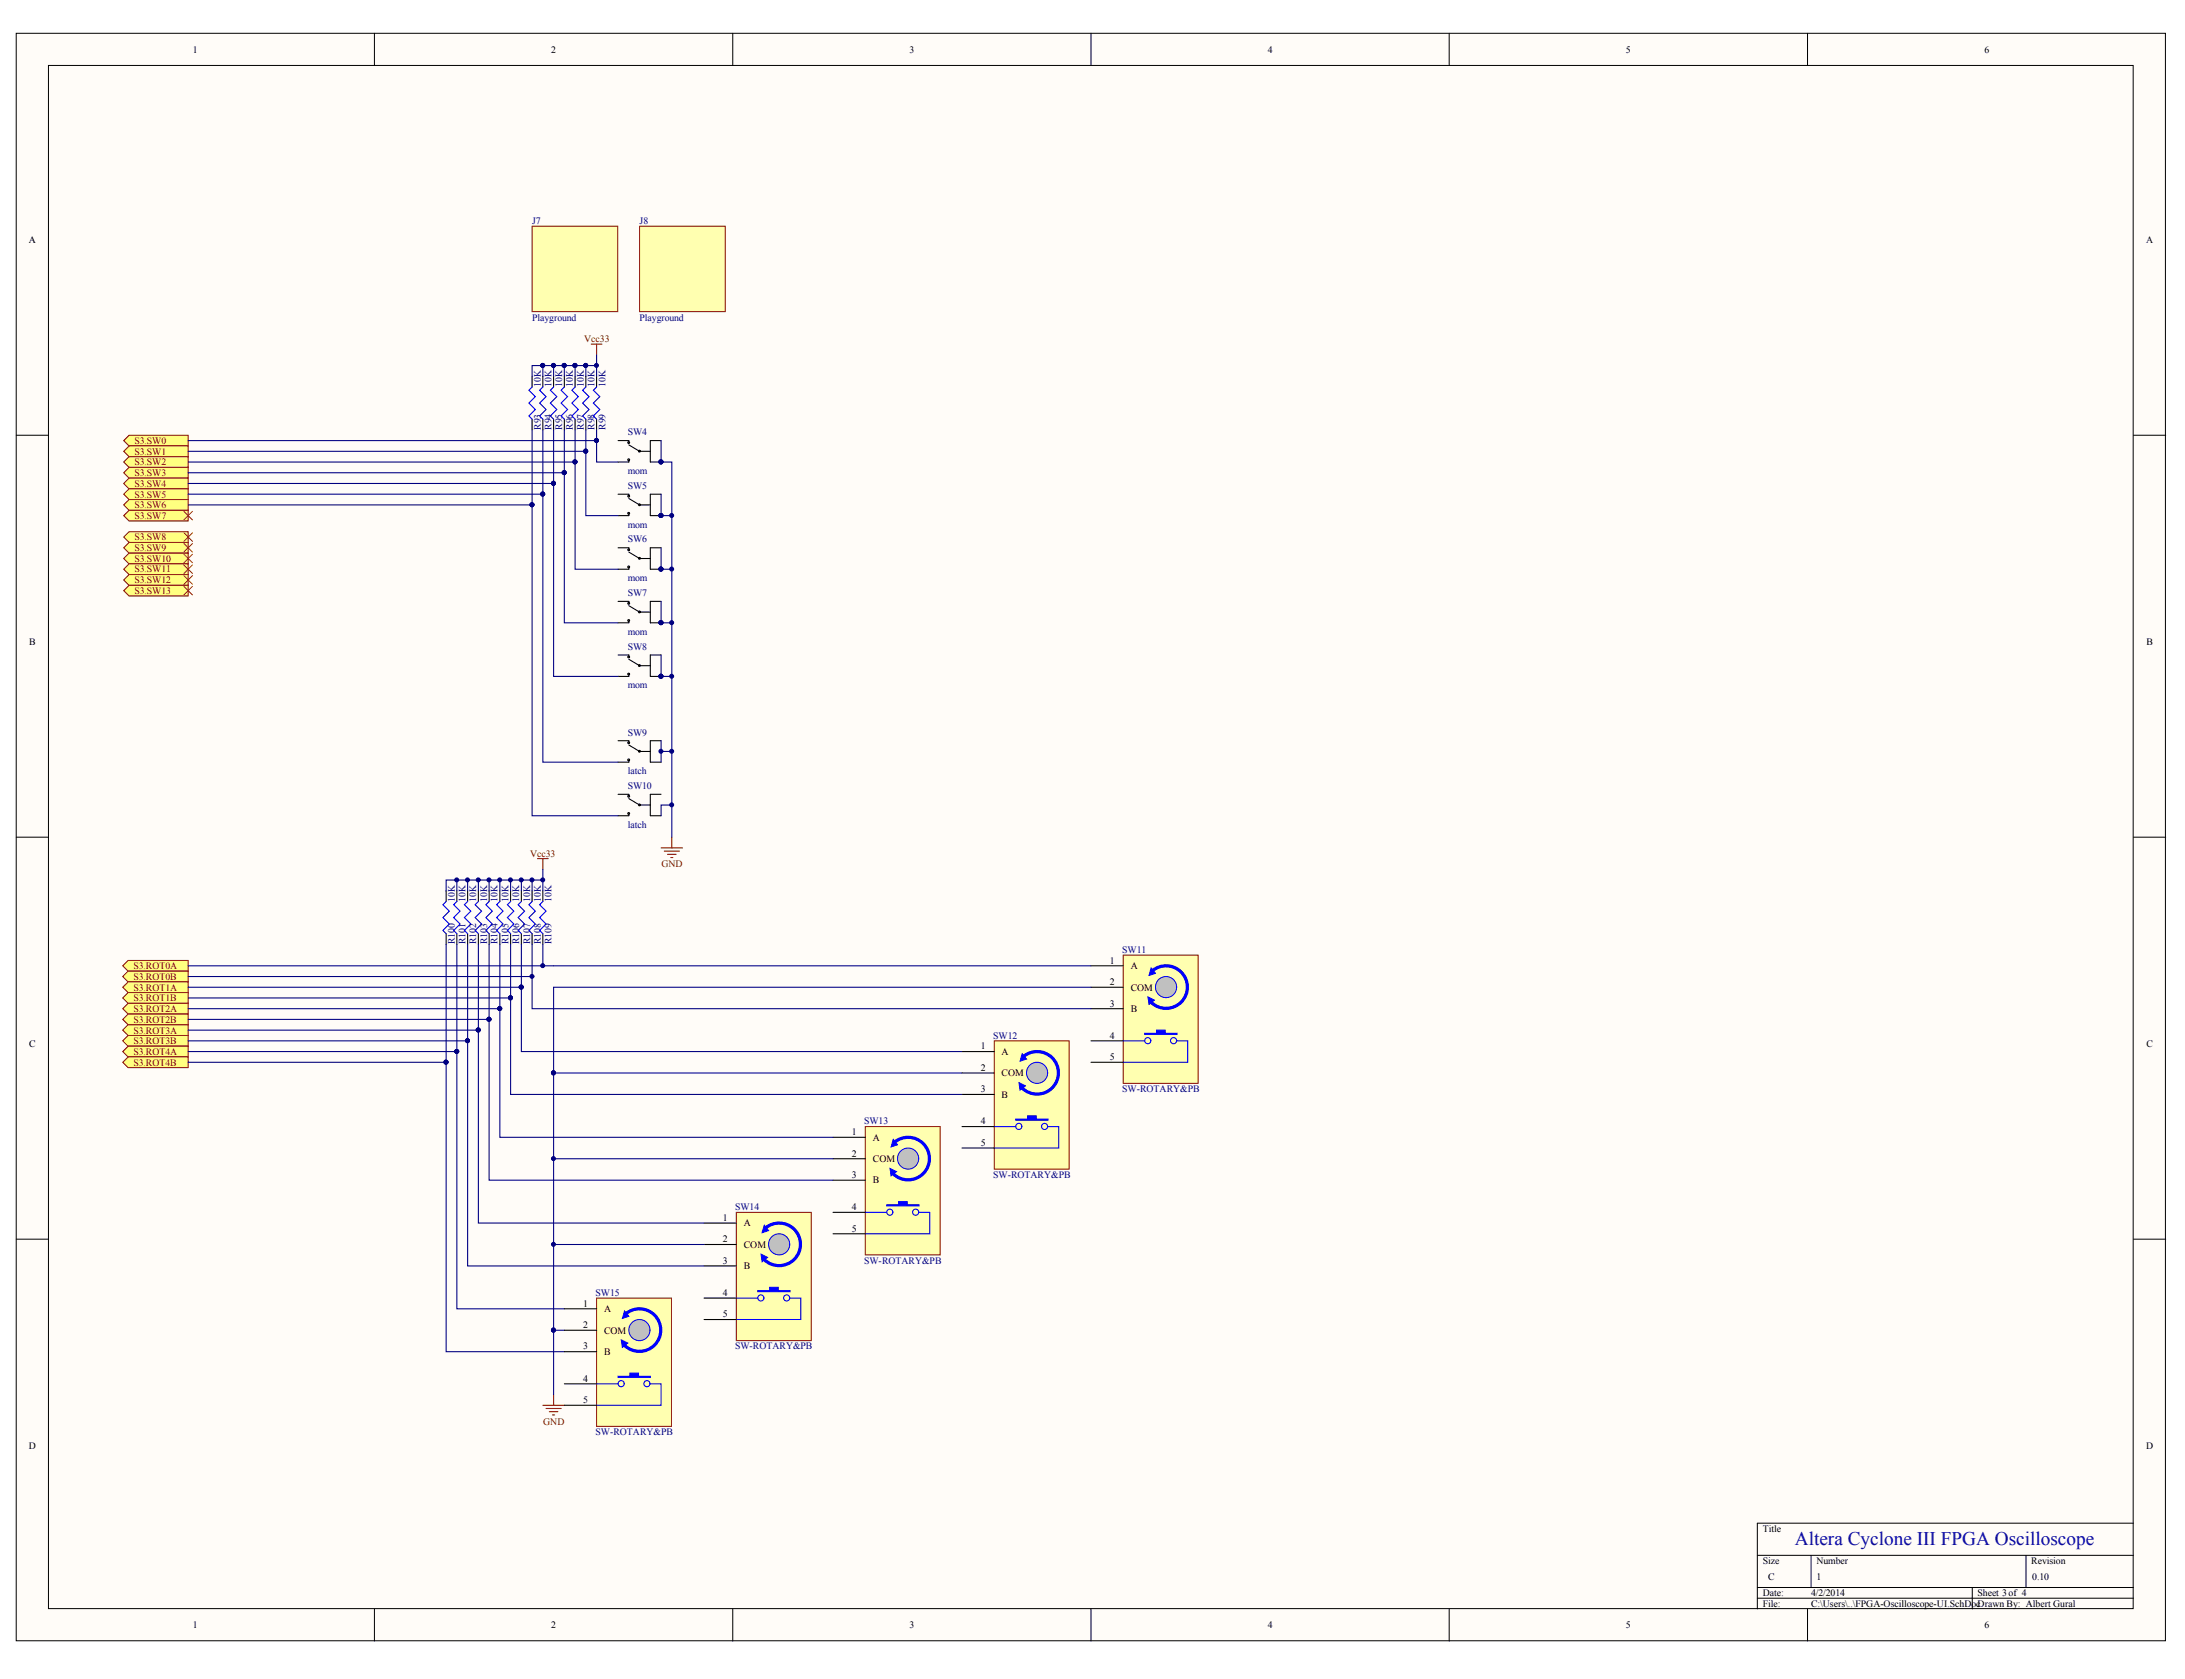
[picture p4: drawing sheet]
<svg xmlns="http://www.w3.org/2000/svg" width="273mm" height="210mm" viewBox="0 0 273 210" stroke-linecap="round" stroke-linejoin="round" font-family="sans-serif">
<defs><g id="words">
<text font-size="2.4" fill="#0000b4" x="224.3" y="193.1">Altera Cyclone III FPGA Oscilloscope</text>
<g font-size="1.2">
<text x="24.1" y="6.6">1</text>
<text x="68.9" y="6.6">2</text>
<text x="113.6" y="6.6">3</text>
<text x="158.4" y="6.6">4</text>
<text x="203.2" y="6.6">5</text>
<text x="248" y="6.6">6</text>
<text x="3.6" y="30.4">A</text>
<text x="268.2" y="30.4">A</text>
<text x="3.6" y="80.6">B</text>
<text x="268.2" y="80.6">B</text>
<text x="138.7" y="120.5">1</text>
<text x="138.7" y="123.2">2</text>
<text x="138.7" y="125.8">3</text>
<text x="141.3" y="121.1">A</text>
<text x="141.3" y="123.9">COM</text>
<text x="3.6" y="130.9">C</text>
<text x="122.6" y="131.2">1</text>
<text x="125.2" y="131.9">A</text>
<text x="138.7" y="129.8">4</text>
<text x="141.3" y="126.5">B</text>
<text x="268.2" y="130.9">C</text>
<text x="122.6" y="133.9">2</text>
<text x="122.6" y="136.6">3</text>
<text x="125.2" y="134.6">COM</text>
<text x="125.2" y="137.2">B</text>
<text x="138.7" y="132.5">5</text>
<text x="106.5" y="141.9">1</text>
<text x="109.1" y="142.6">A</text>
<text x="122.6" y="140.6">4</text>
<text x="122.6" y="143.3">5</text>
<text x="106.5" y="144.6">2</text>
<text x="106.5" y="147.3">3</text>
<text x="109.1" y="145.3">COM</text>
<text x="109.1" y="147.9">B</text>
<text x="90.3" y="152.6">1</text>
<text x="90.3" y="155.3">2</text>
<text x="93" y="153.3">A</text>
<text x="106.5" y="151.3">4</text>
<text x="106.5" y="154">5</text>
<text x="90.3" y="158">3</text>
<text x="93" y="156">COM</text>
<text x="93" y="158.7">B</text>
<text x="72.9" y="163.3">1</text>
<text x="72.9" y="166">2</text>
<text x="75.5" y="164">A</text>
<text x="75.5" y="166.7">COM</text>
<text x="90.3" y="162">4</text>
<text x="90.3" y="164.7">5</text>
<text x="72.9" y="168.7">3</text>
<text x="72.9" y="172.8">4</text>
<text x="75.5" y="169.4">B</text>
<text x="72.9" y="175.4">5</text>
<text x="3.6" y="181.1">D</text>
<text x="268.2" y="181.1">D</text>
<text x="220.3" y="191.5">Title</text>
<text x="220.3" y="195.5">Size</text>
<text x="221" y="197.5">C</text>
<text x="227" y="195.5">Number</text>
<text x="227" y="197.5">1</text>
<text x="253.8" y="195.5">Revision</text>
<text x="254" y="197.5">0.10</text>
<text x="24.1" y="203.6">1</text>
<text x="68.9" y="203.6">2</text>
<text x="113.6" y="203.6">3</text>
<text x="158.4" y="203.6">4</text>
<text x="203.2" y="203.6">5</text>
<text x="220.3" y="199.6">Date:</text>
<text x="220.3" y="200.9">File:</text>
<text x="226.3" y="199.6">4/2/2014</text>
<text x="226.3" y="200.9">C:\Users\..\FPGA-Oscilloscope-UI.SchDocDrawn By: Albert Gural</text>
<text x="247.1" y="199.6">Sheet 3of 4</text>
<text x="248" y="203.6">6</text>
</g>
<g font-size="1.2" fill="#000080">
<text x="66.5" y="28">J7</text>
<text x="79.9" y="28">J8</text>
<text x="66.5" y="40.1">Playground</text>
<text x="79.9" y="40.1">Playground</text>
<text x="67.6" y="53.8" transform="rotate(-90 67.6 53.8)">R93</text>
<text x="67.6" y="48.4" transform="rotate(-90 67.6 48.4)">10K</text>
<text x="68.9" y="53.8" transform="rotate(-90 68.9 53.8)">R94</text>
<text x="68.9" y="48.4" transform="rotate(-90 68.9 48.4)">10K</text>
<text x="70.2" y="53.8" transform="rotate(-90 70.2 53.8)">R95</text>
<text x="70.2" y="48.4" transform="rotate(-90 70.2 48.4)">10K</text>
<text x="71.6" y="53.8" transform="rotate(-90 71.6 53.8)">R96</text>
<text x="71.6" y="48.4" transform="rotate(-90 71.6 48.4)">10K</text>
<text x="72.9" y="53.8" transform="rotate(-90 72.9 53.8)">R97</text>
<text x="72.9" y="48.4" transform="rotate(-90 72.9 48.4)">10K</text>
<text x="74.3" y="53.8" transform="rotate(-90 74.3 53.8)">R98</text>
<text x="74.3" y="48.4" transform="rotate(-90 74.3 48.4)">10K</text>
<text x="75.7" y="53.8" transform="rotate(-90 75.7 53.8)">R99</text>
<text x="75.7" y="48.4" transform="rotate(-90 75.7 48.4)">10K</text>
<text x="78.4" y="54.4">SW4</text>
<text x="78.4" y="59.2">mom</text>
<text x="78.4" y="61.1">SW5</text>
<text x="78.4" y="66">mom</text>
<text x="78.4" y="67.8">SW6</text>
<text x="78.4" y="74.5">SW7</text>
<text x="78.4" y="72.6">mom</text>
<text x="78.4" y="81.2">SW8</text>
<text x="78.4" y="79.3">mom</text>
<text x="78.4" y="86">mom</text>
<text x="78.4" y="91.9">SW9</text>
<text x="78.4" y="96.8">latch</text>
<text x="78.4" y="98.7">SW10</text>
<text x="78.4" y="103.5">latch</text>
<text x="56.8" y="112.7" transform="rotate(-90 56.8 112.7)">10K</text>
<text x="58.2" y="112.7" transform="rotate(-90 58.2 112.7)">10K</text>
<text x="59.5" y="112.7" transform="rotate(-90 59.5 112.7)">10K</text>
<text x="60.9" y="112.7" transform="rotate(-90 60.9 112.7)">10K</text>
<text x="62.2" y="112.7" transform="rotate(-90 62.2 112.7)">10K</text>
<text x="63.5" y="112.7" transform="rotate(-90 63.5 112.7)">10K</text>
<text x="64.9" y="112.7" transform="rotate(-90 64.9 112.7)">10K</text>
<text x="66.2" y="112.7" transform="rotate(-90 66.2 112.7)">10K</text>
<text x="67.6" y="112.7" transform="rotate(-90 67.6 112.7)">10K</text>
<text x="68.9" y="112.7" transform="rotate(-90 68.9 112.7)">10K</text>
<text x="56.8" y="118.1" transform="rotate(-90 56.8 118.1)">R100</text>
<text x="58.2" y="118.1" transform="rotate(-90 58.2 118.1)">R101</text>
<text x="59.5" y="118.1" transform="rotate(-90 59.5 118.1)">R102</text>
<text x="60.9" y="118.1" transform="rotate(-90 60.9 118.1)">R103</text>
<text x="62.2" y="118.1" transform="rotate(-90 62.2 118.1)">R104</text>
<text x="63.5" y="118.1" transform="rotate(-90 63.5 118.1)">R105</text>
<text x="64.9" y="118.1" transform="rotate(-90 64.9 118.1)">R106</text>
<text x="66.2" y="118.1" transform="rotate(-90 66.2 118.1)">R107</text>
<text x="67.6" y="118.1" transform="rotate(-90 67.6 118.1)">R108</text>
<text x="68.9" y="118.1" transform="rotate(-90 68.9 118.1)">R109</text>
<text x="140.2" y="119.1">SW11</text>
<text x="124.1" y="129.8">SW12</text>
<text x="140.2" y="136.6">SW-ROTARY&amp;PB</text>
<text x="108" y="140.6">SW13</text>
<text x="124.1" y="147.3">SW-ROTARY&amp;PB</text>
<text x="91.9" y="151.3">SW14</text>
<text x="108" y="158">SW-ROTARY&amp;PB</text>
<text x="74.4" y="162">SW15</text>
<text x="91.9" y="168.7">SW-ROTARY&amp;PB</text>
<text x="74.4" y="179.4">SW-ROTARY&amp;PB</text>
</g>
<g font-size="1.2" fill="#800000">
<text x="73" y="42.7">Vcc33</text>
<text x="16.8" y="55.5">S3.SW0</text>
<text x="16.8" y="56.8">S3.SW1</text>
<text x="16.8" y="58.2">S3.SW2</text>
<text x="16.8" y="59.5">S3.SW3</text>
<text x="16.8" y="60.9">S3.SW4</text>
<text x="16.8" y="62.2">S3.SW5</text>
<text x="16.8" y="63.6">S3.SW6</text>
<text x="16.8" y="64.9">S3.SW7</text>
<text x="16.8" y="67.6">S3.SW8</text>
<text x="16.8" y="68.9">S3.SW9</text>
<text x="16.8" y="70.2">S3.SW10</text>
<text x="16.8" y="71.6">S3.SW11</text>
<text x="16.8" y="72.9">S3.SW12</text>
<text x="16.8" y="74.3">S3.SW13</text>
<text x="66.2" y="107.1">Vcc33</text>
<text x="82.7" y="108.4">GND</text>
<text x="16.7" y="121.1">S3.ROT0A</text>
<text x="16.7" y="122.5">S3.ROT0B</text>
<text x="16.7" y="123.9">S3.ROT1A</text>
<text x="16.7" y="125.2">S3.ROT1B</text>
<text x="16.7" y="126.5">S3.ROT2A</text>
<text x="16.7" y="127.9">S3.ROT2B</text>
<text x="16.7" y="129.2">S3.ROT3A</text>
<text x="16.7" y="130.5">S3.ROT3B</text>
<text x="16.7" y="131.9">S3.ROT4A</text>
<text x="16.7" y="133.2">S3.ROT4B</text>
<text x="67.9" y="178.1">GND</text>
</g>
</g></defs>
<g fill="#fffcf8" stroke="#000" stroke-width=".12">
<path d="M2 4.2h268.6v200.9h-268.6z"/>
<path d="M6.1 8.2h260.5v192.9h-260.5z"/>
</g>
<g fill="none" stroke="#000" stroke-width=".12">
<path d="M46.8 4.2v4M91.6 4.2v4M136.3 4.2v4M181.1 4.2v4M225.9 4.2v4M2 54.4h4.1M266.6 54.4h4M2 104.7h4.1M266.6 104.7h4M2 154.9h4.1M266.6 154.9h4M219.6 194.4h47"/>
<path d="M219.6 198.5h47M219.6 199.8h47M226.3 194.4v4.1M246.5 198.5v2.6M253.2 194.4v4.1M266.6 190.4h-47v10.7M46.8 201.1v4.1M91.6 201.1v4.1M136.3 201.1v4.1M181.1 201.1v4.1M225.9 201.1v4.1"/>
</g>
<g fill="#ffff80" stroke="#800000" stroke-width=".12">
<path d="M15.5 55.1l.6-.7h7.4v1.4h-7.4z" fill-rule="evenodd"/>
<path d="M15.5 56.4l.6-.6h7.4v1.3h-7.4z" fill-rule="evenodd"/>
<path d="M15.5 57.8l.6-.7h7.4v1.3h-7.4z" fill-rule="evenodd"/>
<path d="M15.5 59.1l.6-.7h7.4v1.4h-7.4z" fill-rule="evenodd"/>
<path d="M15.5 60.4l.6-.6h7.4v1.3h-7.4z" fill-rule="evenodd"/>
<path d="M15.5 61.8l.6-.7h7.4v1.4h-7.4z" fill-rule="evenodd"/>
<path d="M15.5 63.1l.6-.6h7.4v1.3h-7.4z" fill-rule="evenodd"/>
<path d="M15.5 64.5l.6-.7h7.4v1.3h-7.4z" fill-rule="evenodd"/>
<path d="M15.5 67.1l.6-.6h7.4v1.3h-7.4z" fill-rule="evenodd"/>
<path d="M15.5 68.5l.6-.7h7.4v1.4h-7.4z" fill-rule="evenodd"/>
<path d="M15.5 69.8l.6-.6h7.4v1.3h-7.4z" fill-rule="evenodd"/>
<path d="M15.5 71.2l.6-.7h7.4v1.3h-7.4z" fill-rule="evenodd"/>
<path d="M15.5 72.5l.6-.7h7.4v1.4h-7.4z" fill-rule="evenodd"/>
<path d="M15.5 73.8l.6-.6h7.4v1.3h-7.4z" fill-rule="evenodd"/>
<path d="M15.3 120.7l.7-.6h7.5v1.3h-7.5z" fill-rule="evenodd"/>
<path d="M15.3 122.1l.7-.7h7.5v1.4h-7.5z" fill-rule="evenodd"/>
<path d="M15.3 123.4l.7-.6h7.5v1.3h-7.5z" fill-rule="evenodd"/>
<path d="M15.3 124.8l.7-.7h7.5v1.3h-7.5z" fill-rule="evenodd"/>
<path d="M15.3 126.1l.7-.7h7.5v1.4h-7.5z" fill-rule="evenodd"/>
<path d="M15.3 127.4l.7-.6h7.5v1.3h-7.5z" fill-rule="evenodd"/>
<path d="M15.3 128.8l.7-.7h7.5v1.4h-7.5z" fill-rule="evenodd"/>
<path d="M15.3 130.1l.7-.6h7.5v1.3h-7.5z" fill-rule="evenodd"/>
<path d="M15.3 131.5l.7-.7h7.5v1.3h-7.5z" fill-rule="evenodd"/>
<path d="M15.3 132.8l.7-.7h7.5v1.4h-7.5z" fill-rule="evenodd"/>
</g>
<g fill="none" stroke="#800000" stroke-width=".13">
<path d="M73.9 43h1.3M74.6 43v1.4M67.2 107.3h1.3M67.8 107.3v1.4M82.6 106h2.7M83 106.4h1.9M83.4 106.8h1.1M83.8 107.2h.3M84 104.7v1.3M67.8 175.7h2.7M68.2 176.1h1.9M68.6 176.5h1.1"/>
<path d="M69 176.9h.3M69.2 174.3v1.4"/>
</g>
<g fill="none" stroke="#000080" stroke-width=".13">
<path d="M66.5 53.7v9.4M67.8 45.7h-1.3v1.3M67.8 53.7v8.1M69.2 53.7v6.7h-45.7M70.5 53.7v5.4h-47M71.9 45.7v1.3M71.9 53.7v4.1h-48.4M73.2 45.7v1.3M73.2 53.7v2.7h-49.7M74.6 44.4v2.6M74.6 45.7h-4.1v1.3M82.6 93.9h1.4"/>
<path d="M55.7 118.1v14.7M57.1 110v1.4M57.1 118.1v13.4M58.4 110v1.4M58.4 118.1v12h-34.9M59.8 110v1.4M59.8 118.1v10.7h-36.3M61.1 110v1.4M61.1 118.1v9.3h-37.6M62.5 110v1.4M62.5 118.1v8h-39M63.8 110v1.4"/>
<path d="M63.8 118.1v6.7h-40.3M65.2 110v1.4M65.2 118.1v5.3h-41.7M66.5 110v1.4M67.8 110h-12.1v1.4M67.8 108.7v2.7M67.8 118.1v2.6M23.5 122.1h43M23.5 131.5h33.6M23.5 132.8h32.2M55.7 132.8v36.2h14.8M57.1 131.5v32.1h13.4"/>
<path d="M69.2 134.1v40.2M69.2 166.3h1.3"/>
</g>
<g fill="#000080" stroke="#000080" stroke-width=".12">
<circle cx="69.2" cy="166.3" r=".25"/>
<circle cx="66.5" cy="122.1" r=".25"/>
<circle cx="65.1" cy="123.4" r=".25"/>
<circle cx="63.8" cy="124.7" r=".25"/>
<circle cx="62.4" cy="126.1" r=".25"/>
<circle cx="61.1" cy="127.4" r=".25"/>
<circle cx="59.8" cy="128.8" r=".25"/>
<circle cx="58.4" cy="130.1" r=".25"/>
<circle cx="57.1" cy="131.4" r=".25"/>
<circle cx="55.7" cy="132.8" r=".25"/>
<circle cx="67.8" cy="120.7" r=".25"/>
<circle cx="57.1" cy="110" r=".25"/>
<circle cx="58.4" cy="110" r=".25"/>
<circle cx="59.8" cy="110" r=".25"/>
<circle cx="61.1" cy="110" r=".25"/>
<circle cx="62.4" cy="110" r=".25"/>
<circle cx="63.8" cy="110" r=".25"/>
<circle cx="65.1" cy="110" r=".25"/>
<circle cx="66.5" cy="110" r=".25"/>
<circle cx="67.8" cy="110" r=".25"/>
<circle cx="71.8" cy="45.7" r=".25"/>
<circle cx="73.2" cy="45.7" r=".25"/>
<circle cx="70.5" cy="45.7" r=".25"/>
<circle cx="74.5" cy="45.7" r=".25"/>
<circle cx="73.2" cy="56.4" r=".25"/>
<circle cx="71.8" cy="57.7" r=".25"/>
<circle cx="70.5" cy="59.1" r=".25"/>
<circle cx="69.2" cy="60.4" r=".25"/>
<circle cx="69.2" cy="134.1" r=".25"/>
<circle cx="82.6" cy="93.9" r=".25"/>
<circle cx="83.9" cy="93.9" r=".25"/>
<circle cx="67.8" cy="45.7" r=".25"/>
<circle cx="67.8" cy="61.8" r=".25"/>
<circle cx="66.5" cy="63.1" r=".25"/>
</g>
<g fill="none" stroke="#000" stroke-width=".13">
<path d="M66.5 47v1.4M66.5 52.4v1.3M67.8 47v1.4M67.8 52.4v1.3M69.2 47v1.4M69.2 52.4v1.3M70.5 47v1.4M70.5 52.4v1.3M71.9 47v1.4M71.9 52.4v1.3M73.2 47v1.4M73.2 52.4v1.3"/>
<path d="M74.6 47v1.4M74.6 52.4v1.3M55.7 111.4v1.3M55.7 116.7v1.4M57.1 111.4v1.3M57.1 116.7v1.4M58.4 111.4v1.3M58.4 116.7v1.4M59.8 111.4v1.3M59.8 116.7v1.4M61.1 111.4v1.3M61.1 116.7v1.4"/>
<path d="M62.5 111.4v1.3M62.5 116.7v1.4M63.8 111.4v1.3M63.8 116.7v1.4M65.2 111.4v1.3M65.2 116.7v1.4M66.5 111.4v1.3M66.5 116.7v1.4M67.8 111.4v1.3M67.8 116.7v1.4"/>
</g>
<g fill="none" stroke="#00f" stroke-width=".13">
<path d="M66.5 48.4l-.4 .4 .8 .8-.8 .8 .8 .8-.8 .8 .4 .4M67.8 48.4l-.4 .4 .8 .8-.8 .8 .8 .8-.8 .8 .4 .4M69.2 48.4l-.4 .4 .8 .8-.8 .8 .8 .8-.8 .8 .4 .4M70.5 48.4l-.4 .4 .8 .8-.8 .8 .8 .8-.8 .8 .4 .4M71.9 48.4l-.4 .4 .8 .8-.8 .8 .8 .8-.8 .8 .4 .4M73.2 48.4l-.4 .4 .8 .8-.8 .8 .8 .8-.8 .8 .4 .4M74.6 48.4l-.4 .4 .8 .8-.8 .8 .8 .8-.8 .8 .4 .4M55.7 112.7l-.4 .4 .9 .8-.9 .8 .9 .8-.9 .8 .4 .4M57.1 112.7l-.4 .4 .8 .8-.8 .8 .8 .8-.8 .8 .4 .4M58.4 112.7l-.4 .4 .8 .8-.8 .8 .8 .8-.8 .8 .4 .4M59.8 112.7l-.4 .4 .8 .8-.8 .8 .8 .8-.8 .8 .4 .4M61.1 112.7l-.4 .4 .8 .8-.8 .8 .8 .8-.8 .8 .4 .4"/>
<path d="M62.5 112.7l-.4 .4 .8 .8-.8 .8 .8 .8-.8 .8 .4 .4M63.8 112.7l-.4 .4 .8 .8-.8 .8 .8 .8-.8 .8 .4 .4M65.2 112.7l-.5 .4 .9 .8-.9 .8 .9 .8-.9 .8 .5 .4M66.5 112.7l-.4 .4 .8 .8-.8 .8 .8 .8-.8 .8 .4 .4M67.8 112.7l-.4 .4 .8 .8-.8 .8 .8 .8-.8 .8 .4 .4"/>
</g>
<g fill="none" stroke="#f00" stroke-width=".12">
<path d="M23 63.9l1.1 1.1M23 66.6l1.1 1.1M23 67.9l1.1 1.1M23 69.3l1.1 1.1M23 70.6l1.1 1.1M23 72l1.1 1M23 73.3l1.1 1.1M24.1 63.9l-1.1 1.1M24.1 66.6l-1.1 1.1M24.1 67.9l-1.1 1.1M24.1 69.3l-1.1 1.1M24.1 70.6l-1.1 1.1"/>
<path d="M24.1 72l-1.1 1M24.1 73.3l-1.1 1.1"/>
</g>
<path d="M66.5 28.3h10.7v10.7h-10.7z" fill="#ffffb0" stroke="#800000" stroke-width=".12"/>
<g fill="none" stroke="#000" stroke-width=".13">
<path d="M77.2 55.1h1.4v.3M78.6 57.5v.3h-1.4M78.6 55.6l1.3 .8h1.4M82.6 55.1h-1.3v2.7h1.3M77.2 61.8h1.4v.3M77.2 68.5h1.4v.3M77.2 75.2h1.4v.3M78.6 64.2v.3h-1.4M78.6 70.9v.3h-1.4M78.6 77.6v.3h-1.4M78.6 75.7l1.3 .8h1.4M78.6 69l1.3 .8h1.4"/>
<path d="M78.6 62.3l1.3 .8h1.4M82.6 61.8h-1.3v2.7h1.3M82.6 68.5h-1.3v2.7h1.3M82.6 75.2h-1.3v2.7h1.3M77.2 92.6h1.4v.3M77.2 81.9h1.4v.3M77.2 99.3h1.4v.3M78.6 95v.3h-1.4M78.6 93.1l1.3 .8h1.4M78.6 84.3v.3h-1.4M78.6 99.8l1.3 .8h1.4M78.6 82.4l1.3 .8h1.4"/>
<path d="M82.6 92.6h-1.3v2.7h1.3M82.6 81.9h-1.3v2.7h1.3M82.6 99.3h-1.3v2.7h1.3M78.6 101.7v.3h-1.4"/>
<circle cx="78.6" cy="55.3" r=".11"/>
<circle cx="78.6" cy="57.5" r=".11"/>
<circle cx="79.9" cy="56.4" r=".11"/>
<circle cx="78.6" cy="77.6" r=".11"/>
<circle cx="78.6" cy="68.7" r=".11"/>
<circle cx="78.6" cy="64.2" r=".11"/>
<circle cx="78.6" cy="62" r=".11"/>
<circle cx="78.6" cy="75.4" r=".11"/>
<circle cx="78.6" cy="70.9" r=".11"/>
<circle cx="79.9" cy="76.5" r=".11"/>
<circle cx="79.9" cy="63.1" r=".11"/>
<circle cx="79.9" cy="69.8" r=".11"/>
<circle cx="78.6" cy="99.6" r=".11"/>
<circle cx="78.6" cy="95" r=".11"/>
<circle cx="78.6" cy="84.3" r=".11"/>
<circle cx="78.6" cy="92.9" r=".11"/>
<circle cx="78.6" cy="82.1" r=".11"/>
<circle cx="79.9" cy="93.9" r=".11"/>
<circle cx="79.9" cy="83.2" r=".11"/>
<circle cx="78.6" cy="101.7" r=".11"/>
<circle cx="79.9" cy="100.6" r=".11"/>
</g>
<g fill="none" stroke="#000080" stroke-width=".13">
<path d="M23.5 55.1h51.1M69.2 45.7v1.3M70.5 59.1v18.8h6.7M70.5 45.7h-2.7v1.3M71.9 57.8v13.4h5.3M73.2 56.4v8.1h4M74.6 55.1v2.7h2.6M74.6 53.7v1.4M82.6 55.1v2.7h1.4v46.9M23.5 61.8h44.3v33.5h9.4M23.5 63.1h43v38.9h10.7M69.2 60.4v24.2h8"/>
<path d="M82.6 61.8v2.7h1.4M82.6 68.5v2.7h1.4M82.6 75.2v2.7h1.4M82.6 81.9v2.7h1.4M82.6 92.6v2.7"/>
</g>
<g fill="#000080" stroke="#000080" stroke-width=".12">
<circle cx="66.5" cy="63.1" r=".25"/>
<circle cx="67.8" cy="61.8" r=".25"/>
<circle cx="82.6" cy="84.5" r=".25"/>
<circle cx="82.6" cy="77.8" r=".25"/>
<circle cx="82.6" cy="71.1" r=".25"/>
<circle cx="82.6" cy="64.4" r=".25"/>
<circle cx="82.6" cy="57.7" r=".25"/>
<circle cx="69.2" cy="45.7" r=".25"/>
<circle cx="70.5" cy="45.7" r=".25"/>
<circle cx="67.8" cy="45.7" r=".25"/>
<circle cx="74.5" cy="55.1" r=".25"/>
<circle cx="73.2" cy="56.4" r=".25"/>
<circle cx="71.8" cy="57.7" r=".25"/>
<circle cx="70.5" cy="59.1" r=".25"/>
<circle cx="69.2" cy="60.4" r=".25"/>
<circle cx="83.9" cy="64.4" r=".25"/>
<circle cx="83.9" cy="71.1" r=".25"/>
<circle cx="83.9" cy="77.8" r=".25"/>
<circle cx="83.9" cy="84.5" r=".25"/>
</g>
<path d="M79.9 28.3h10.7v10.7h-10.7z" fill="#ffffb0" stroke="#800000" stroke-width=".12"/>
<path d="M84 100.6h-1.4v1.4" fill="none" stroke="#000080" stroke-width=".13"/>
<circle cx="83.9" cy="100.6" r=".25" fill="#000080" stroke="#000080" stroke-width=".12"/>
<path d="M74.6 162.3h9.3v16h-9.3z" fill="#ffffb0" stroke="#800000" stroke-width=".12"/>
<path d="M70.5 163.6h4.1M70.5 166.3h4.1M70.5 169h4.1" fill="none" stroke="#000" stroke-width=".13"/>
<path d="M78.2 164.3a2.66 2.66 0 0 1 3.7 .2 2.66 2.66 0 0 1-.1 3.7 2.66 2.66 0 0 1-3.8 0" fill="none" stroke="#00f" stroke-width=".4"/>
<circle cx="79.9" cy="166.3" r="1.32" fill="#c0c0c0" stroke="#00f" stroke-width=".12"/>
<g fill="#00f" stroke="#00f" stroke-width=".12">
<path d="M78 163.9l.6 .7-.8 .2z"/>
<path d="M77.6 167.5l.8 .4-.6 .5z"/>
</g>
<path d="M77.2 172.1h1.5v-.4h1.1v.4h1.5v.1h-4.1z" fill-rule="evenodd" fill="#00f" stroke="#00f" stroke-width=".13"/>
<g fill="none" stroke="#00f" stroke-width=".13">
<path d="M74.6 173h2.6M81.3 173h1.3v2.7h-8"/>
<circle cx="77.6" cy="173" r=".38"/>
<circle cx="80.8" cy="173" r=".38"/>
</g>
<path d="M70.5 173h4.1M70.5 175.7h4.1" fill="none" stroke="#000" stroke-width=".13"/>
<path d="M92 151.6h9.4v16h-9.4z" fill="#ffffb0" stroke="#800000" stroke-width=".12"/>
<path d="M88 152.9h4M88 155.6h4M88 158.3h4" fill="none" stroke="#000" stroke-width=".13"/>
<path d="M95.6 153.5a2.66 2.66 0 0 1 3.7 .3 2.66 2.66 0 0 1-.1 3.7 2.66 2.66 0 0 1-3.7 0" fill="none" stroke="#00f" stroke-width=".4"/>
<circle cx="97.4" cy="155.6" r="1.32" fill="#c0c0c0" stroke="#00f" stroke-width=".12"/>
<g fill="#00f" stroke="#00f" stroke-width=".12">
<path d="M95.5 153.2l.5 .6-.8 .3z"/>
<path d="M95.1 156.8l.8 .4-.7 .5z"/>
</g>
<path d="M94.7 161.3h1.5v-.4h1.1v.4h1.4v.2h-4z" fill-rule="evenodd" fill="#00f" stroke="#00f" stroke-width=".13"/>
<g fill="none" stroke="#00f" stroke-width=".13">
<path d="M92 162.3h2.7M98.7 162.3h1.4v2.7h-8.1"/>
<circle cx="95.1" cy="162.3" r=".38"/>
<circle cx="98.3" cy="162.3" r=".38"/>
</g>
<path d="M88 162.3h4M88 165h4" fill="none" stroke="#000" stroke-width=".13"/>
<path d="M108.1 140.8h9.4v16.1h-9.4z" fill="#ffffb0" stroke="#800000" stroke-width=".12"/>
<path d="M104.1 142.2h4M104.1 144.9h4M104.1 147.5h4" fill="none" stroke="#000" stroke-width=".13"/>
<path d="M111.8 142.8a2.66 2.66 0 0 1 3.7 .3 2.66 2.66 0 0 1-.2 3.7 2.66 2.66 0 0 1-3.7-.1" fill="none" stroke="#00f" stroke-width=".4"/>
<circle cx="113.5" cy="144.8" r="1.32" fill="#c0c0c0" stroke="#00f" stroke-width=".12"/>
<g fill="#00f" stroke="#00f" stroke-width=".12">
<path d="M111.6 142.5l.6 .6-.8 .3z"/>
<path d="M111.2 146.1l.8 .4-.6 .5z"/>
</g>
<path d="M110.8 150.6h1.5v-.4h1.1v.4h1.4v.2h-4z" fill-rule="evenodd" fill="#00f" stroke="#00f" stroke-width=".13"/>
<g fill="none" stroke="#00f" stroke-width=".13">
<path d="M108.1 151.6h2.7M114.8 151.6h1.4v2.6h-8.1"/>
<circle cx="111.2" cy="151.5" r=".38"/>
<circle cx="114.4" cy="151.5" r=".38"/>
</g>
<path d="M104.1 151.6h4M104.1 154.2h4" fill="none" stroke="#000" stroke-width=".13"/>
<path d="M124.2 130.1h9.4v16.1h-9.4z" fill="#ffffb0" stroke="#800000" stroke-width=".12"/>
<path d="M120.2 131.5h4M120.2 134.1h4M120.2 136.8h4" fill="none" stroke="#000" stroke-width=".13"/>
<path d="M127.9 132.1a2.66 2.66 0 0 1 3.7 .2 2.66 2.66 0 0 1-.2 3.7 2.66 2.66 0 0 1-3.7 0" fill="none" stroke="#00f" stroke-width=".4"/>
<circle cx="129.6" cy="134.1" r="1.32" fill="#c0c0c0" stroke="#00f" stroke-width=".12"/>
<g fill="#00f" stroke="#00f" stroke-width=".12">
<path d="M127.7 131.7l.6 .7-.8 .3z"/>
<path d="M127.3 135.3l.8 .5-.6 .5z"/>
</g>
<path d="M126.9 139.9h1.5v-.4h1.1v.4h1.5v.1h-4.1z" fill-rule="evenodd" fill="#00f" stroke="#00f" stroke-width=".13"/>
<g fill="none" stroke="#00f" stroke-width=".13">
<path d="M124.2 140.8h2.7M131 140.8h1.3v2.7h-8.1"/>
<circle cx="127.3" cy="140.8" r=".38"/>
<circle cx="130.5" cy="140.8" r=".38"/>
</g>
<path d="M120.2 140.8h4M120.2 143.5h4" fill="none" stroke="#000" stroke-width=".13"/>
<path d="M140.4 119.4h9.3v16h-9.3z" fill="#ffffb0" stroke="#800000" stroke-width=".12"/>
<path d="M136.3 120.7h4.1M136.3 123.4h4.1M136.3 126.1h4.1" fill="none" stroke="#000" stroke-width=".13"/>
<path d="M144 121.4a2.66 2.66 0 0 1 3.7 .2 2.66 2.66 0 0 1-.1 3.7 2.66 2.66 0 0 1-3.7 0" fill="none" stroke="#00f" stroke-width=".4"/>
<circle cx="145.7" cy="123.4" r="1.32" fill="#c0c0c0" stroke="#00f" stroke-width=".12"/>
<g fill="#00f" stroke="#00f" stroke-width=".12">
<path d="M143.9 121l.5 .7-.8 .2z"/>
<path d="M143.5 124.6l.8 .4-.7 .6z"/>
</g>
<path d="M143.1 129.2h1.4v-.4h1.1v.4h1.5v.1h-4z" fill-rule="evenodd" fill="#00f" stroke="#00f" stroke-width=".13"/>
<g fill="none" stroke="#00f" stroke-width=".13">
<path d="M140.4 130.1h2.7M147.1 130.1h1.3v2.7h-8"/>
<circle cx="143.4" cy="130.1" r=".38"/>
<circle cx="146.7" cy="130.1" r=".38"/>
</g>
<path d="M136.3 130.1h4.1M136.3 132.8h4.1" fill="none" stroke="#000" stroke-width=".13"/>
<path d="M66.5 118.1v8h69.8M23.5 120.7h112.8M58.4 130.1v28.2h29.6M59.8 128.8v24.1h28.2M61.1 127.4v20.1h43M62.5 126.1v16.1h41.6M63.8 124.8v12h56.4M65.2 123.4v8.1h55M136.3 123.4h-67.1v10.7h51M69.2 155.6h18.8M69.2 144.9h34.9" fill="none" stroke="#000080" stroke-width=".13"/>
<g fill="#000080" stroke="#000080" stroke-width=".12">
<circle cx="58.4" cy="130.1" r=".25"/>
<circle cx="69.2" cy="155.6" r=".25"/>
<circle cx="59.8" cy="128.8" r=".25"/>
<circle cx="61.1" cy="127.4" r=".25"/>
<circle cx="69.2" cy="144.8" r=".25"/>
<circle cx="62.4" cy="126.1" r=".25"/>
<circle cx="63.8" cy="124.7" r=".25"/>
<circle cx="69.2" cy="134.1" r=".25"/>
<circle cx="65.1" cy="123.4" r=".25"/>
</g>
<use href="#words"/>
</svg>
